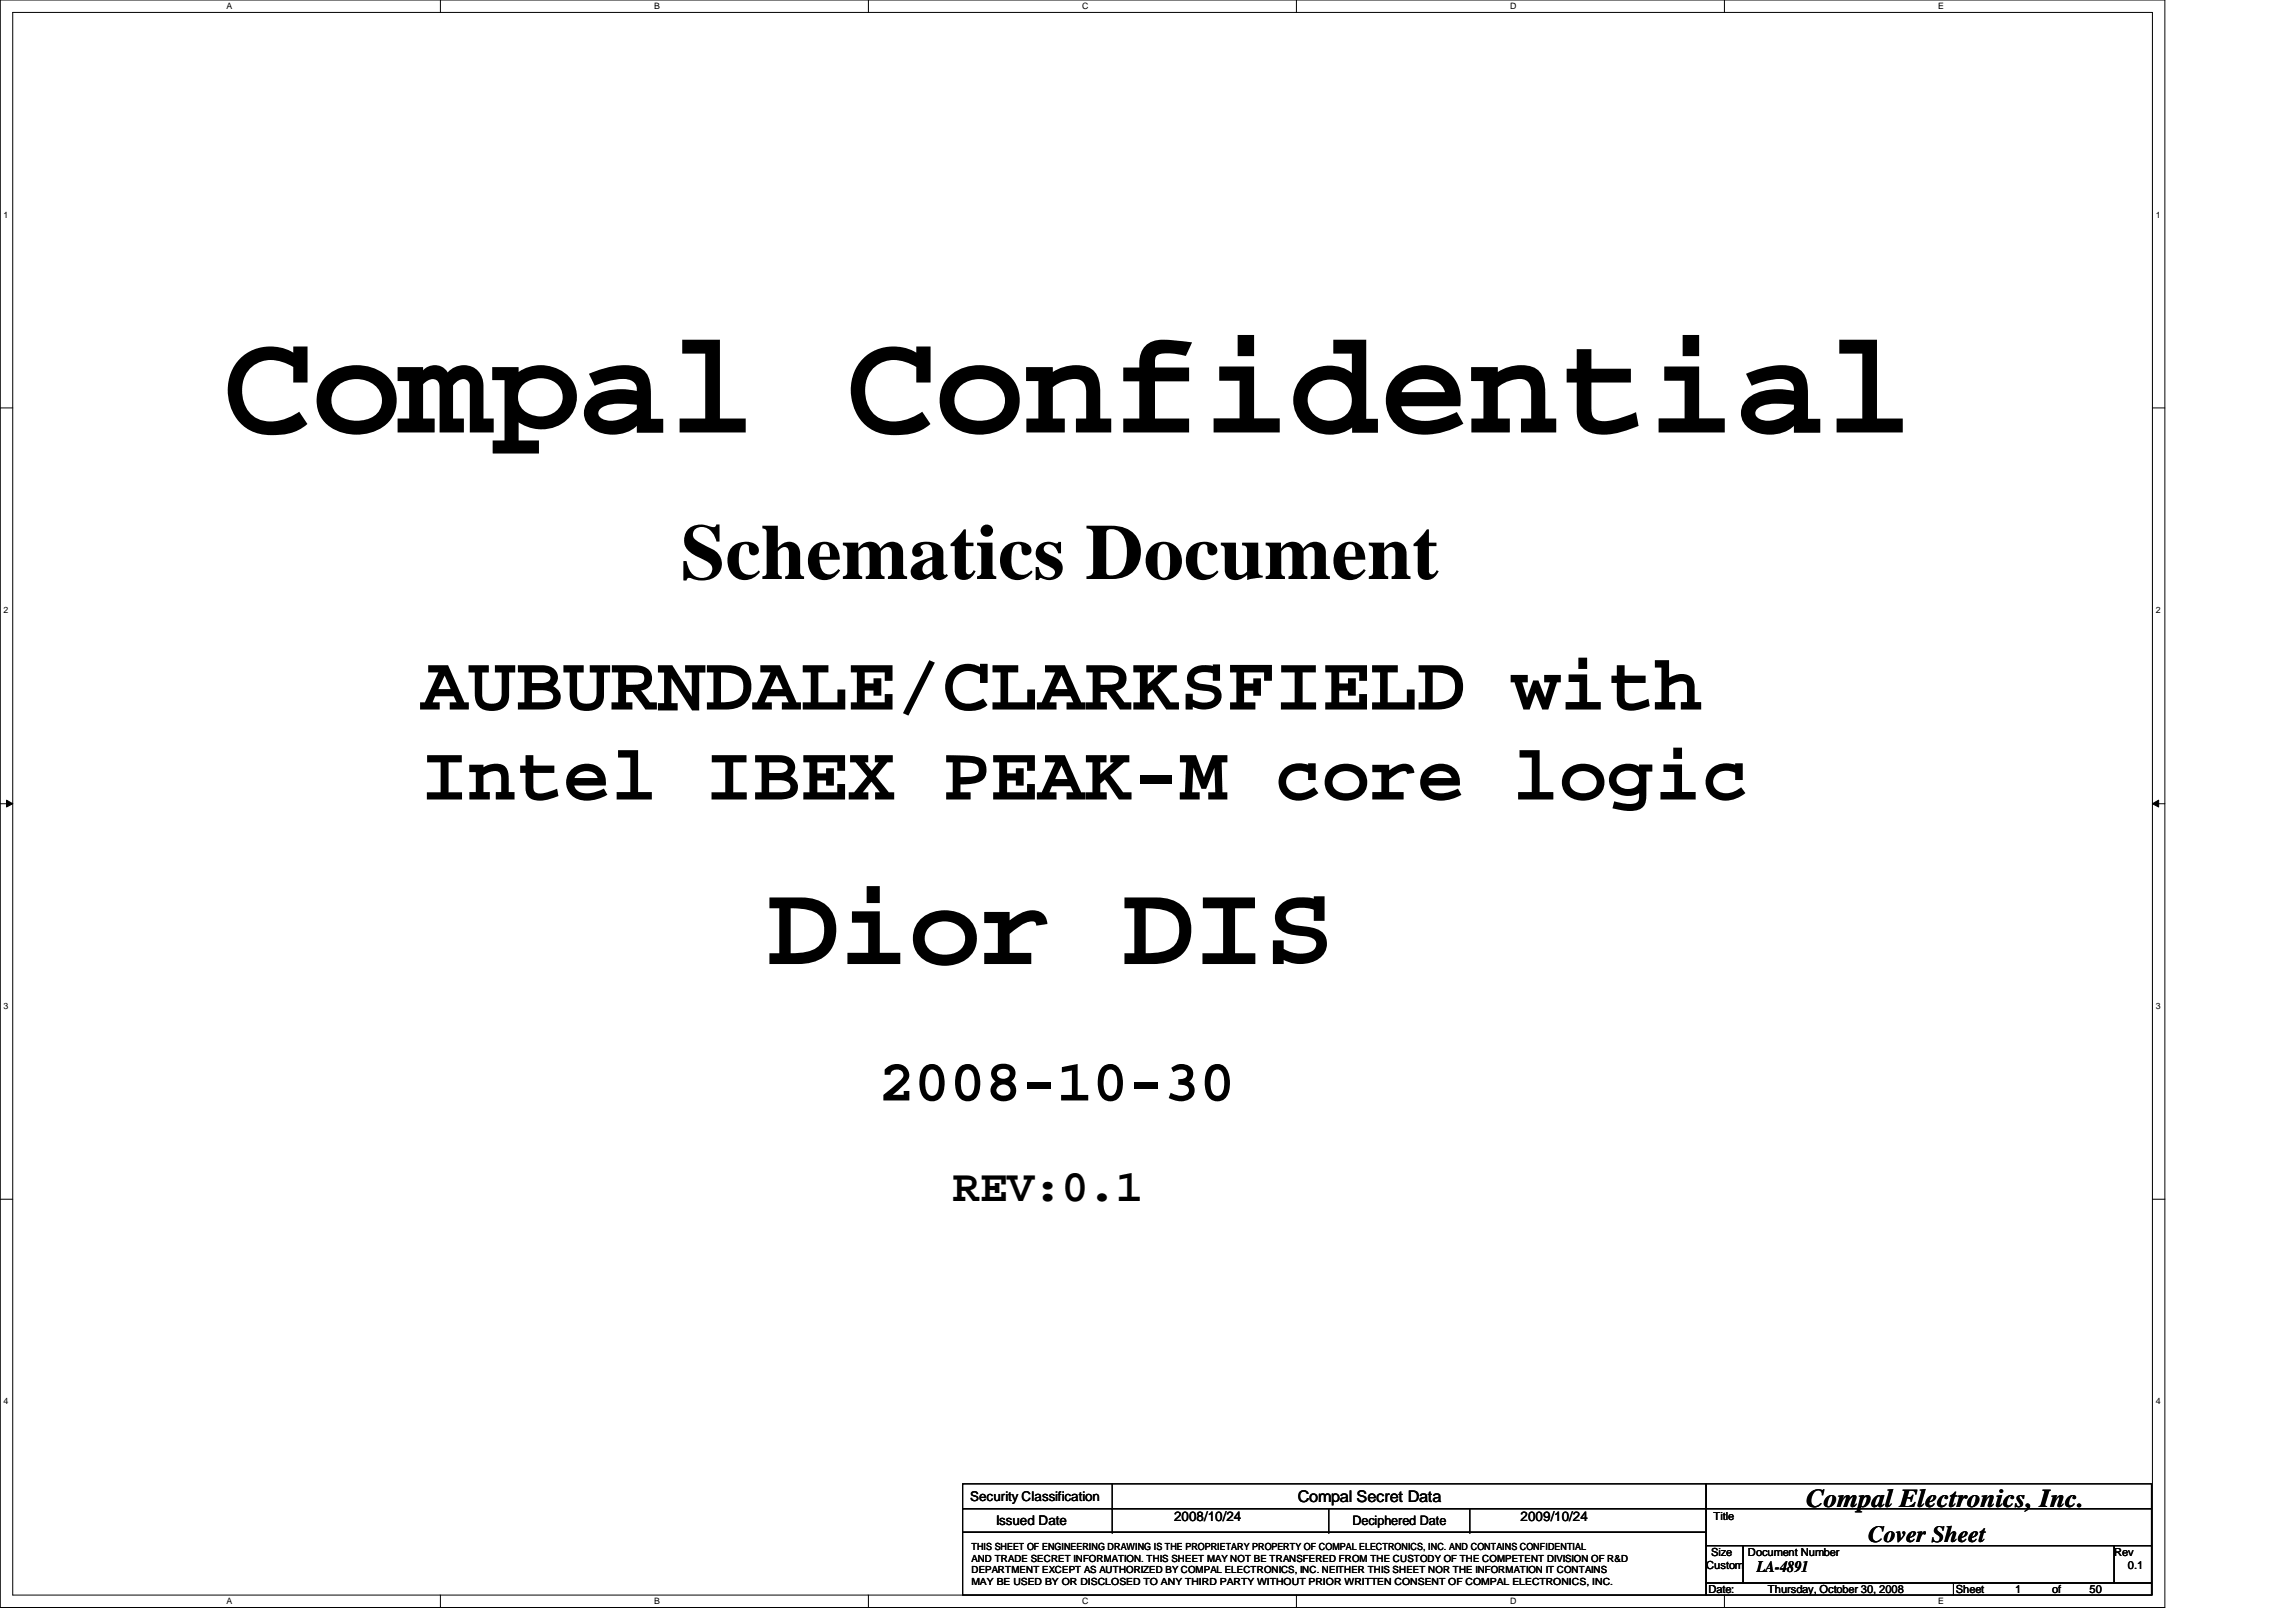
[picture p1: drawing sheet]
<svg xmlns="http://www.w3.org/2000/svg" width="297mm" height="210mm" viewBox="0 0 297 210" stroke-linecap="round" stroke-linejoin="round" font-family="sans-serif">
<defs><g id="words">
<text font-size="19.2" x="28.9" y="56">Compal Confidential</text>
<text font-size="15.3" x="99.3" y="124.8">Dior DIS</text>
<g font-size="10.2">
<text x="88" y="74.9">Schematics Document</text>
<text x="54.4" y="91.8">AUBURNDALE/CLARKSFIELD with</text>
<text x="54.4" y="103.5">Intel IBEX PEAK-M core logic</text>
</g>
<text font-size="7.7" x="113.7" y="142.4">2008-10-30</text>
<text font-size="5.9" x="123.3" y="155.4">REV:0.1</text>
<text font-size="3.3" x="233.7" y="195.1">Compal Electronics, Inc.</text>
<text font-size="3" x="241.7" y="199.6">Cover Sheet</text>
<g font-size="2.1">
<text x="167.9" y="194.4">Compal Secret Data</text>
<text x="227.3" y="203.5">LA-4891</text>
</g>
<g font-size="1.7">
<text x="125.5" y="194.3">Security Classification</text>
<text x="128.9" y="197.3">Issued Date</text>
<text x="151.9" y="196.8">2008/10/24</text>
<text x="175" y="197.4">Deciphered Date</text>
<text x="196.7" y="196.8">2009/10/24</text>
</g>
<g font-size="1.4">
<text x="221.7" y="196.8">Title</text>
<text x="220.7" y="203">Custom</text>
<text x="221.4" y="201.4">Size</text>
<text x="226.1" y="201.4">Document Number</text>
<text x="273.5" y="201.4">Rev</text>
<text x="275.3" y="203">0.1</text>
<text x="221" y="206.2">Date:</text>
<text x="228.7" y="206.2">Thursday, October 30, 2008</text>
<text x="253" y="206.2">Sheet</text>
<text x="260.7" y="206.2">1</text>
<text x="265.5" y="206.2">of</text>
<text x="270.3" y="206.2">50</text>
</g>
<g font-size="1.3">
<text x="125.7" y="203.6">DEPARTMENT EXCEPT AS AUTHORIZED BY COMPAL ELECTRONICS, INC. NEITHER THIS SHEET NOR THE INFORMATION IT CONTAINS</text>
<text x="125.7" y="200.6">THIS SHEET OF ENGINEERING DRAWING IS THE PROPRIETARY PROPERTY OF COMPAL ELECTRONICS, INC. AND CONTAINS CONFIDENTIAL</text>
<text x="125.7" y="202.1">AND TRADE SECRET INFORMATION. THIS SHEET MAY NOT BE TRANSFERED FROM THE CUSTODY OF THE COMPETENT DIVISION OF R&amp;D</text>
<text x="125.7" y="205.1">MAY BE USED BY OR DISCLOSED TO ANY THIRD PARTY WITHOUT PRIOR WRITTEN CONSENT OF COMPAL ELECTRONICS, INC.</text>
</g>
<g font-size="1.1">
<text x="29.3" y="1.1">A</text>
<text x="84.6" y="1.1">B</text>
<text x="140" y="1.1">C</text>
<text x="195.4" y="1.1">D</text>
<text x="250.7" y="1.1">E</text>
<text x=".5" y="28.2">1</text>
<text x="278.9" y="28.2">1</text>
<text x=".5" y="79.3">2</text>
<text x="278.9" y="79.3">2</text>
<text x=".5" y="130.6">3</text>
<text x="278.9" y="130.6">3</text>
<text x=".5" y="181.7">4</text>
<text x="278.9" y="181.7">4</text>
<text x="29.3" y="207.6">A</text>
<text x="84.6" y="207.6">B</text>
<text x="140" y="207.6">C</text>
<text x="195.4" y="207.6">D</text>
<text x="250.7" y="207.6">E</text>
</g>
</g></defs>
<path d="M0 0h280.1v208h-280.1zM1.6 1.6h276.9v204.8h-276.9z" fill="none" stroke="#000" stroke-width=".13"/>
<g fill="#fff">
<path d="M29.3 .2h.7v1.2h-.7z"/>
<path d="M29.3 206.6h.7v1.2h-.7z"/>
</g>
<path d="M57 0v1.6M57 206.4v1.6" fill="none" stroke="#000" stroke-width=".13"/>
<g fill="#fff">
<path d="M84.6 .2h.7v1.2h-.7z"/>
<path d="M84.6 206.6h.7v1.2h-.7z"/>
</g>
<path d="M112.3 0v1.6M112.3 206.4v1.6" fill="none" stroke="#000" stroke-width=".13"/>
<g fill="#fff">
<path d="M140 .2h.8v1.2h-.8z"/>
<path d="M140 206.6h.8v1.2h-.8z"/>
</g>
<path d="M167.7 0v1.6M167.7 206.4v1.6" fill="none" stroke="#000" stroke-width=".13"/>
<g fill="#fff">
<path d="M195.4 .2h.7v1.2h-.7z"/>
<path d="M195.4 206.6h.7v1.2h-.7z"/>
</g>
<path d="M223.1 0v1.6M223.1 206.4v1.6" fill="none" stroke="#000" stroke-width=".13"/>
<g fill="#fff">
<path d="M250.7 .2h.8v1.2h-.8z"/>
<path d="M250.7 206.6h.8v1.2h-.8z"/>
<path d="M.5 27.2h.6v1.2h-.6z"/>
<path d="M278.9 27.2h.6v1.2h-.6z"/>
<path d="M.5 78.4h.6v1.1h-.6z"/>
<path d="M278.9 78.4h.6v1.1h-.6z"/>
</g>
<path d="M0 52.8h1.6M278.5 52.8h1.6" fill="none" stroke="#000" stroke-width=".13"/>
<g fill="#fff">
<path d="M.5 129.6h.6v1.2h-.6z"/>
<path d="M278.9 129.6h.6v1.2h-.6z"/>
</g>
<path d="M0 104h1.6M.8 103.5l.8 .5-.8 .4zM278.5 104l.8-.5v.9zM278.5 104h1.6" fill="none" stroke="#000" stroke-width=".13"/>
<path d="M.8 103.5l.8 .5-.8 .4zM278.5 104l.8-.5v.9z" fill="#000"/>
<g fill="#fff">
<path d="M.5 180.8h.6v1.1h-.6z"/>
<path d="M278.9 180.8h.6v1.1h-.6z"/>
</g>
<g fill="none" stroke="#000" stroke-width=".13">
<path d="M0 155.2h1.6M278.5 155.2h1.6M124.5 192h96.2v3.2h-96.2zM124.5 195.2h96.2v3.1h-96.2zM124.5 198.3h96.2v8.1h-96.2zM143.9 195.2h.1M143.9 198.3h.1M143.9 192v6.3M171.9 198.3h.1M171.9 195.2v3.1M190.2 198.3h.1M190.2 195.2v3.1"/>
<path d="M220.7 192h57.6v3.2h-57.6zM220.7 195.2h57.6v4.8h-57.6zM220.7 200h4.8v4.9h-4.8zM220.7 204.9h32v1.5h-32zM225.5 200h48v4.9h-48zM252.7 204.9h25.6v1.5h-25.6zM273.5 200h4.8v4.9h-4.8z"/>
</g>
<use href="#words"/>
</svg>
